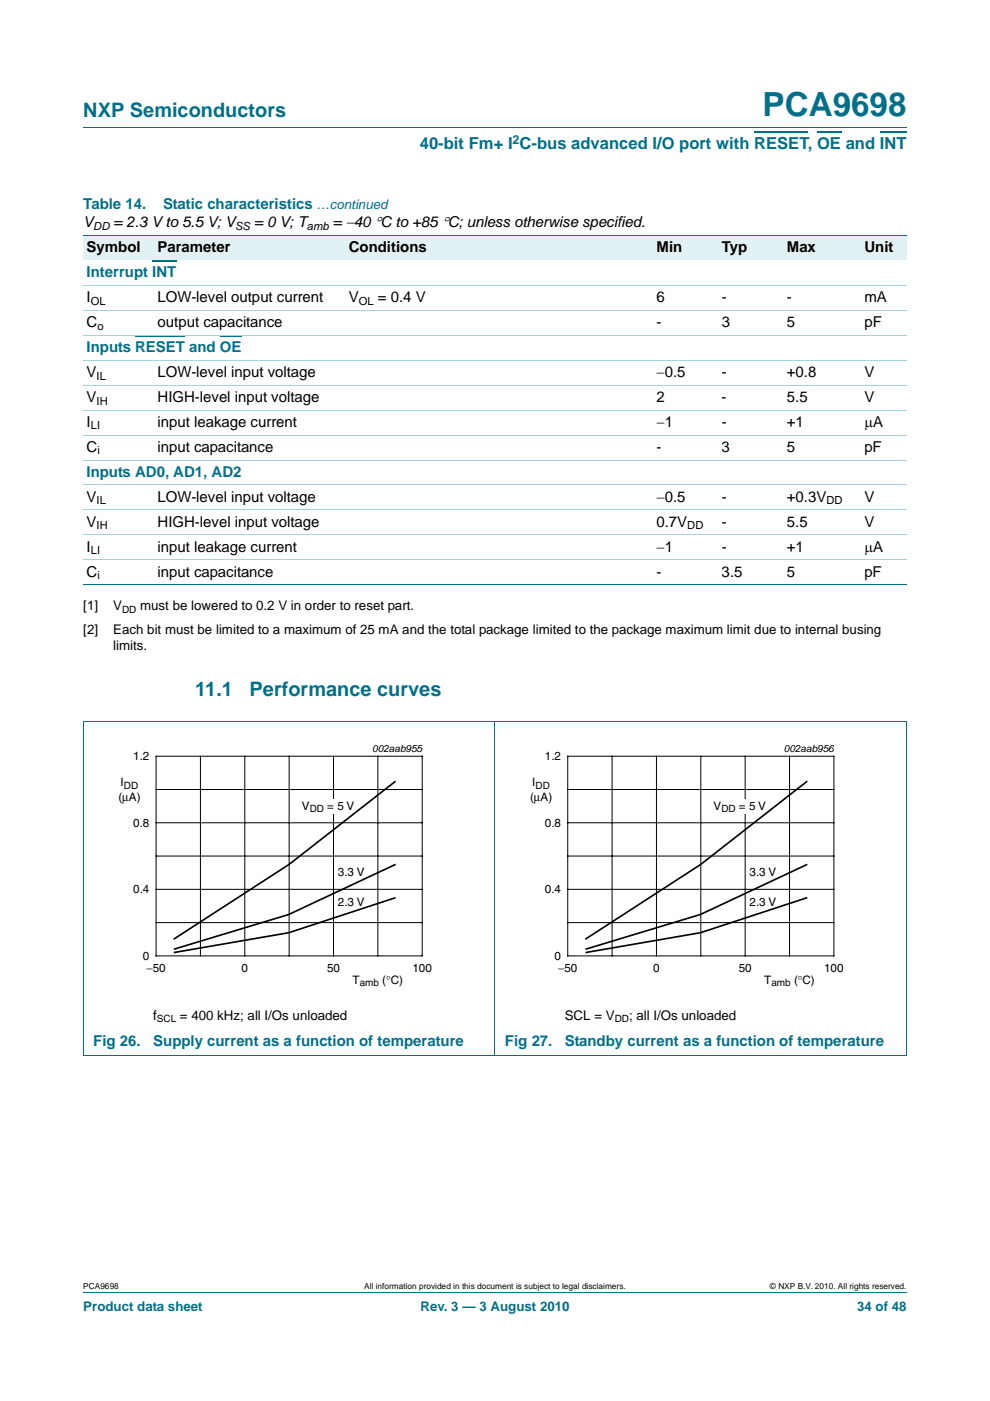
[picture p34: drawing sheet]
<svg xmlns="http://www.w3.org/2000/svg" width="210mm" height="297mm" viewBox="0 0 210 297" stroke-linecap="round" stroke-linejoin="round" font-family="sans-serif">
<defs><g id="words">
<text font-size="7" fill="#00708a" x="161.7" y="24.6">PCA9698</text>
<g font-size="4.2" fill="#00708a">
<text x="17.7" y="24.9">NXP Semiconductors</text>
<text x="41.4" y="147.6">11.1</text>
<text x="52.9" y="147.6">Performance curves</text>
</g>
<text font-size="3.5" fill="#00708a" x="89" y="31.6">40-bit Fm+ I C-bus advanced I/O port with RESET, OE and INT</text>
<g font-size="3.2" fill="#00708a">
<text x="17.7" y="44.3">Table 14.</text>
<text x="34.6" y="44.3">Static characteristics</text>
<text x="18.4" y="58.7">Interrupt INT</text>
<text x="18.4" y="74.6">Inputs RESET and OE</text>
<text x="18.4" y="101.1">Inputs AD0, AD1, AD2</text>
<text x="19.8" y="221.7">Fig 26.</text>
<text x="32.5" y="221.7">Supply current as a function of temperature</text>
<text x="107.1" y="221.7">Fig 27.</text>
<text x="119.8" y="221.7">Standby current as a function of temperature</text>
</g>
<g font-size="3.2">
<text x="17.7" y="48.2">V</text>
<text x="18.4" y="53.4">Symbol</text>
<text x="24.1" y="48.2">= 2.3 V to 5.5 V; V</text>
<text x="33.4" y="53.4">Parameter</text>
<text x="53.9" y="48.2">= 0 V; T</text>
<text x="70.6" y="48.2">= −40 °C to +85 °C; unless otherwise specified.</text>
<text x="74" y="53.4">Conditions</text>
<text x="139.3" y="53.4">Min</text>
<text x="153.1" y="53.4">Typ</text>
<text x="166.9" y="53.4">Max</text>
<text x="183.3" y="53.4">Unit</text>
<text x="18.4" y="64">I</text>
<text x="33.4" y="64">LOW-level output current</text>
<text x="74" y="64">V</text>
<text x="80.2" y="64">= 0.4 V</text>
<text x="139.3" y="64">6</text>
<text x="153.1" y="64">-</text>
<text x="166.9" y="64">-</text>
<text x="183.3" y="64">mA</text>
<text x="18.4" y="69.3">C</text>
<text x="33.4" y="69.3">output capacitance</text>
<text x="139.3" y="69.3">-</text>
<text x="153.1" y="69.3">3</text>
<text x="166.9" y="69.3">5</text>
<text x="183.3" y="69.3">pF</text>
<text x="18.4" y="79.9">V</text>
<text x="33.4" y="79.9">LOW-level input voltage</text>
<text x="139.3" y="79.9">−0.5</text>
<text x="153.1" y="79.9">-</text>
<text x="166.9" y="79.9">+0.8</text>
<text x="183.3" y="79.9">V</text>
<text x="18.4" y="85.2">V</text>
<text x="33.4" y="85.2">HIGH-level input voltage</text>
<text x="139.2" y="85.2">2</text>
<text x="153.1" y="85.2">-</text>
<text x="166.9" y="85.2">5.5</text>
<text x="183.3" y="85.2">V</text>
<text x="18.4" y="90.5">I</text>
<text x="18.4" y="95.8">C</text>
<text x="33.4" y="90.5">input leakage current</text>
<text x="33.4" y="95.8">input capacitance</text>
<text x="139.2" y="95.8">-</text>
<text x="139.3" y="90.5">−1</text>
<text x="153.1" y="95.8">3</text>
<text x="153.1" y="90.5">-</text>
<text x="166.9" y="95.8">5</text>
<text x="166.9" y="90.5">+1</text>
<text x="183.3" y="95.8">pF</text>
<text x="183.3" y="90.5">μA</text>
<text x="18.4" y="106.4">V</text>
<text x="33.4" y="106.4">LOW-level input voltage</text>
<text x="139.3" y="106.4">−0.5</text>
<text x="153.1" y="106.4">-</text>
<text x="166.9" y="106.4">+0.3V</text>
<text x="183.3" y="106.4">V</text>
<text x="18.4" y="111.7">V</text>
<text x="33.4" y="111.7">HIGH-level input voltage</text>
<text x="139.3" y="111.7">0.7V</text>
<text x="153.1" y="111.7">-</text>
<text x="166.9" y="111.7">5.5</text>
<text x="183.3" y="111.7">V</text>
<text x="18.4" y="116.9">I</text>
<text x="33.4" y="116.9">input leakage current</text>
<text x="139.3" y="116.9">−1</text>
<text x="153.1" y="116.9">-</text>
<text x="166.9" y="116.9">+1</text>
<text x="183.3" y="116.9">μA</text>
<text x="18.4" y="122.2">C</text>
<text x="33.4" y="122.2">input capacitance</text>
<text x="139.2" y="122.2">-</text>
<text x="153.1" y="122.2">3.5</text>
<text x="166.9" y="122.2">5</text>
<text x="183.3" y="122.2">pF</text>
</g>
<g font-size="2.8" fill="#00708a">
<text x="67.1" y="44.3">…continued</text>
<text x="17.7" y="277.9">Product data sheet</text>
<text x="89.2" y="277.9">Rev. 3 — 3 August 2010</text>
<text x="181.8" y="277.9">34 of 48</text>
</g>
<g font-size="2.8">
<text x="17.7" y="129.4">[1]</text>
<text x="24" y="129.4">V</text>
<text x="29.7" y="129.4">must be lowered to 0.2 V in order to reset part.</text>
<text x="17.7" y="134.3">[2]</text>
<text x="24" y="137.9">limits.</text>
<text x="24" y="134.3">Each bit must be limited to a maximum of 25 mA and the total package limited to the package maximum limit due to internal busing</text>
<text x="32.5" y="216.2">f</text>
<text x="38.2" y="216.2">= 400 kHz; all I/Os unloaded</text>
<text x="119.8" y="216.2">SCL = V</text>
<text x="133.4" y="216.2">; all I/Os unloaded</text>
</g>
<text font-size="2.6" fill="#00708a" x="108.7" y="30.5">2</text>
<g font-size="2.5">
<text x="28.3" y="161.2">1.2</text>
<text x="115.6" y="161.2">1.2</text>
<text x="25.6" y="166.7">I</text>
<text x="112.9" y="166.7">I</text>
<text x="25.1" y="169.7">(μA)</text>
<text x="64" y="171.7">V</text>
<text x="69.4" y="171.7">= 5 V</text>
<text x="112.4" y="169.7">(μA)</text>
<text x="151.3" y="171.7">V</text>
<text x="156.7" y="171.7">= 5 V</text>
<text x="28.3" y="175.3">0.8</text>
<text x="115.6" y="175.3">0.8</text>
<text x="71.7" y="185.7">3.3 V</text>
<text x="159" y="185.7">3.3 V</text>
<text x="28.3" y="189.4">0.4</text>
<text x="115.6" y="189.4">0.4</text>
<text x="71.7" y="192.1">2.3 V</text>
<text x="159" y="192.1">2.3 V</text>
<text x="30.3" y="203.5">0</text>
<text x="117.6" y="203.5">0</text>
<text x="31.1" y="206.1">−50</text>
<text x="51.2" y="206.1">0</text>
<text x="69.4" y="206.1">50</text>
<text x="74.8" y="208.6">T</text>
<text x="81.1" y="208.6">(°C)</text>
<text x="87.5" y="206.1">100</text>
<text x="118.4" y="206.1">−50</text>
<text x="138.6" y="206.1">0</text>
<text x="156.7" y="206.1">50</text>
<text x="162.1" y="208.6">T</text>
<text x="168.4" y="208.6">(°C)</text>
<text x="174.8" y="206.1">100</text>
</g>
<g font-size="2.4">
<text x="19.8" y="48.7">DD</text>
<text x="49.9" y="48.7">SS</text>
<text x="65.1" y="48.7">amb</text>
<text x="19.3" y="64.6">OL</text>
<text x="76.1" y="64.6">OL</text>
<text x="20.7" y="69.9">o</text>
<text x="20.5" y="80.5">IL</text>
<text x="20.5" y="85.8">IH</text>
<text x="19.3" y="91.1">LI</text>
<text x="20.7" y="96.4">i</text>
<text x="20.5" y="106.9">IL</text>
<text x="175.3" y="106.9">DD</text>
<text x="20.5" y="112.2">IH</text>
<text x="145.8" y="112.2">DD</text>
<text x="19.3" y="117.5">LI</text>
<text x="20.7" y="122.8">i</text>
</g>
<g font-size="2.1">
<text x="25.9" y="129.9">DD</text>
<text x="79" y="159.5">002aab955</text>
<text x="166.3" y="159.5">002aab956</text>
<text x="26.3" y="167.2">DD</text>
<text x="113.6" y="167.2">DD</text>
<text x="65.7" y="172.2">DD</text>
<text x="153" y="172.2">DD</text>
<text x="76.3" y="209.1">amb</text>
<text x="163.6" y="209.1">amb</text>
<text x="33.3" y="216.7">SCL</text>
<text x="130.4" y="216.7">DD</text>
</g>
<g font-size="1.8">
<text x="17.7" y="273.3">PCA9698</text>
<text x="77.3" y="273.3">All information provided in this document is subject to legal disclaimers.</text>
<text x="163.3" y="273.3">© NXP B.V. 2010. All rights reserved.</text>
</g>
</g></defs>
<path d="M17.7 27h174.6M17.7 273.9h174.6" fill="none" stroke="#00708a" stroke-width=".21"/>
<path d="M160 28h11.3M173.3 28h5.1M186.6 28h5.7" fill="none" stroke="#00708a" stroke-width=".36"/>
<path d="M32.3 55.4h5.1M28.7 71.3h10.5M46.7 71.3h4.5" fill="none" stroke="#00708a" stroke-width=".34"/>
<g fill="#e2f1f4">
<path d="M17.7 49.9h15v5.3h-15z"/>
<path d="M32.7 49.9h40.6v5.3h-40.6z"/>
<path d="M73.3 49.9h58v5.3h-58z"/>
<path d="M131.3 49.9h21.1v5.3h-21.1z"/>
<path d="M152.4 49.9h13.8v5.3h-13.8z"/>
<path d="M166.2 49.9h16.4v5.3h-16.4z"/>
<path d="M182.6 49.9h9.7v5.3h-9.7z"/>
</g>
<path d="M17.7 49.9h174.6M17.7 124h174.6M17.6 152.9h174.7M17.7 153v70.8h174.6v-70.8M105 152.9v71" fill="none" stroke="#00708a" stroke-width=".21"/>
<path d="M17.7 60.5h174.6M17.7 65.8h174.6M17.7 71.1h174.6M17.7 76.4h174.6M17.7 81.7h174.6M17.7 87h174.6M17.7 92.2h174.6M17.7 97.5h174.6M17.7 102.8h174.6M17.7 108.1h174.6M17.7 113.4h174.6M17.7 118.7h174.6" fill="none" stroke="#a5d5dc" stroke-width=".21"/>
<path d="M33.1 160.3h56.5v42.4h-56.5zM33.1 167.4h56.5M33.1 174.4h56.5M42.5 160.3v42.4M51.9 160.3v42.4M61.3 160.3v42.4M70.7 160.3v42.4M80.1 160.3v42.4M33.1 181.5h56.5M33.1 188.6h56.5M33.1 195.6h56.5" fill="none" stroke="#000" stroke-width=".21"/>
<path d="M20.4 157.5h81.9v52.2h-81.9z" fill="none" stroke="#fff" stroke-width=".21"/>
<path d="M61.3 183.3l-24.5 15.8M61.4 193.8l-24.5 7.5M61.4 197.7l-24.5 4.3M83.9 190.3l-22.6 7.4M83.9 183.3l-22.6 10.5" fill="none" stroke="#000" stroke-width=".35"/>
<path d="M63.6 169.4h11.7v3h-11.7z" fill="#fff"/>
<path d="M83.9 165.6l-22.6 17.7M148.6 183.3l-24.5 15.8M148.7 193.8l-24.5 7.5M148.7 197.7l-24.5 4.3M171.2 190.3l-22.6 7.4M171.2 183.3l-22.6 10.5" fill="none" stroke="#000" stroke-width=".35"/>
<path d="M120.4 160.3h56.5v42.4h-56.5zM120.4 167.4h56.5M120.4 174.4h56.5M129.8 160.3v42.4M139.2 160.3v42.4M148.6 160.3v42.4M158.1 160.3v42.4M167.5 160.3v42.4M120.4 181.5h56.5M120.4 188.6h56.5M120.4 195.6h56.5" fill="none" stroke="#000" stroke-width=".21"/>
<path d="M107.7 157.5h81.9v52.2h-81.9z" fill="none" stroke="#fff" stroke-width=".21"/>
<path d="M150.9 169.4h11.7v3h-11.7z" fill="#fff"/>
<path d="M171.2 165.6l-22.6 17.7" fill="none" stroke="#000" stroke-width=".35"/>
<use href="#words"/>
</svg>
